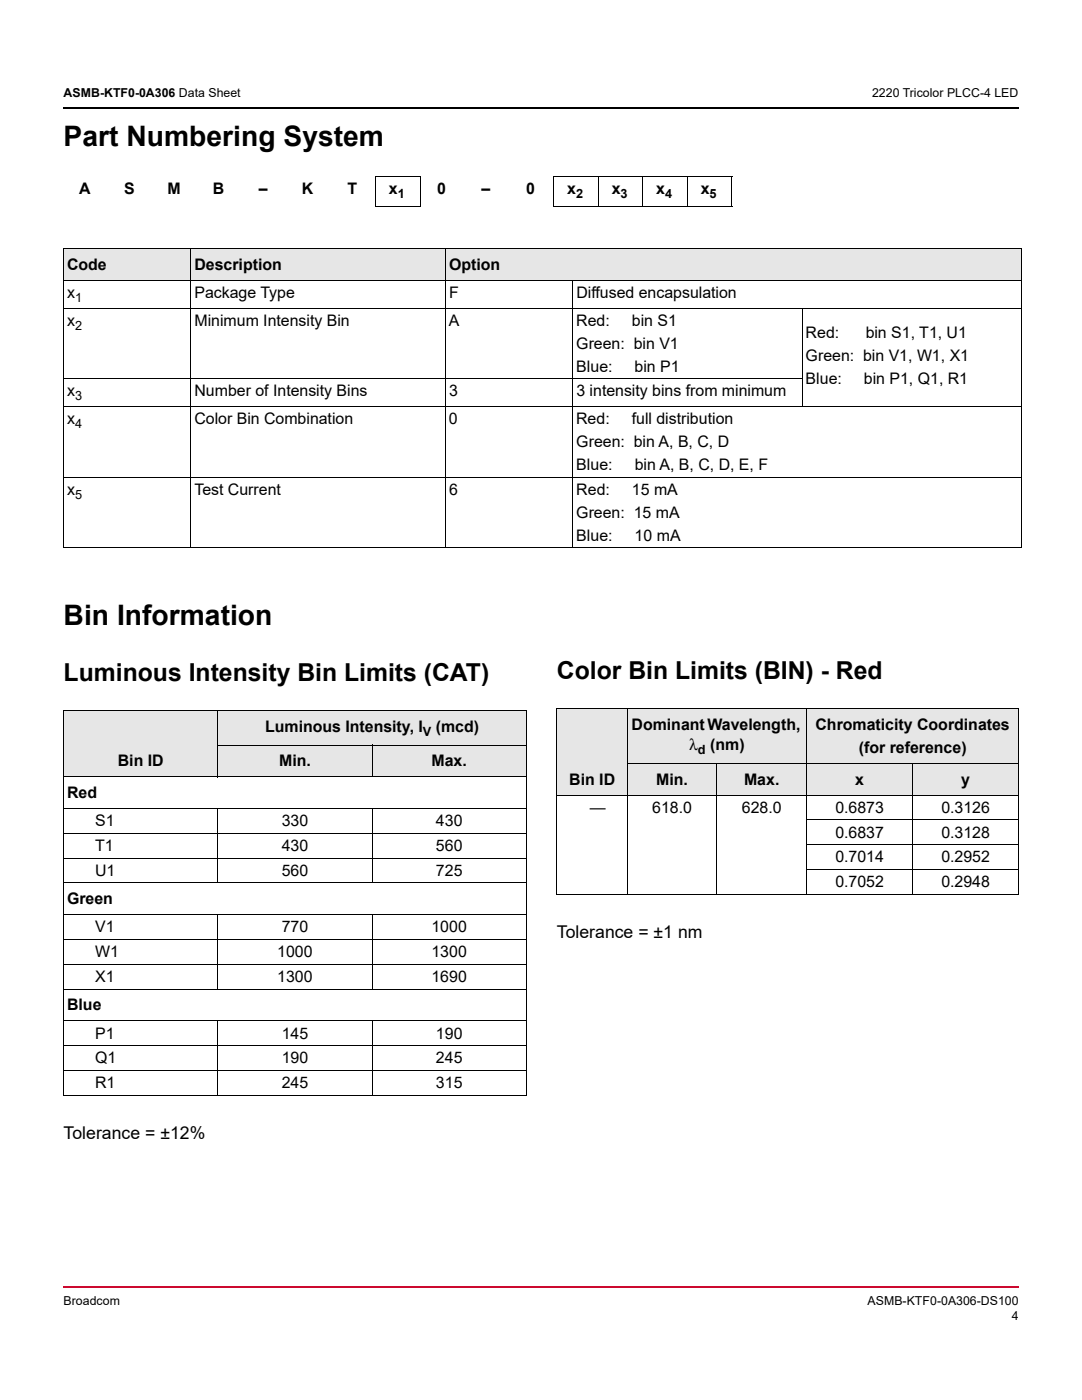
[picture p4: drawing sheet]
<svg xmlns="http://www.w3.org/2000/svg" width="216mm" height="279mm" viewBox="0 0 216 279" stroke-linecap="round" stroke-linejoin="round" font-family="sans-serif">
<defs><g id="words">
<g font-size="5.6">
<text x="12.7" y="29.2">Part Numbering System</text>
<text x="12.7" y="124.7">Bin Information</text>
</g>
<g font-size="4.9">
<text x="12.7" y="135.9">Luminous Intensity Bin Limits (CAT)</text>
<text x="111.1" y="135.5">Color Bin Limits (BIN) - Red</text>
</g>
<g font-size="3.5">
<text x="111.1" y="187.2">Tolerance = ±1 nm</text>
<text x="12.7" y="227.2">Tolerance = ±12%</text>
</g>
<g font-size="3.2">
<text x="15.8" y="38.8">A</text>
<text x="24.8" y="38.8">S</text>
<text x="33.4" y="38.8">M</text>
<text x="42.5" y="38.8">B</text>
<text x="51.6" y="38.8">–</text>
<text x="60.3" y="38.8">K</text>
<text x="69.3" y="38.8">T</text>
<text x="77.6" y="38.8">x</text>
<text x="87.2" y="38.8">0</text>
<text x="96.1" y="38.8">–</text>
<text x="105" y="38.8">0</text>
<text x="113.2" y="38.8">x</text>
<text x="122.1" y="38.8">x</text>
<text x="131" y="38.8">x</text>
<text x="139.8" y="38.8">x</text>
<text x="13.4" y="53.8">Code</text>
<text x="38.8" y="53.8">Description</text>
<text x="89.6" y="53.8">Option</text>
<text x="13.4" y="59.5">x</text>
<text x="38.8" y="59.5">Package Type</text>
<text x="89.6" y="59.5">F</text>
<text x="115" y="59.5">Diffused encapsulation</text>
<text x="13.4" y="65">x</text>
<text x="38.8" y="65">Minimum Intensity Bin</text>
<text x="89.6" y="65">A</text>
<text x="115" y="65">Red:</text>
<text x="126.1" y="65">bin S1</text>
<text x="115" y="69.6">Green: bin V1</text>
<text x="160.8" y="67.5">Red:</text>
<text x="172.7" y="67.5">bin S1, T1, U1</text>
<text x="115" y="74.2">Blue:</text>
<text x="126.6" y="74.2">bin P1</text>
<text x="160.8" y="72.1">Green: bin V1, W1, X1</text>
<text x="160.8" y="76.7">Blue:</text>
<text x="172.4" y="76.7">bin P1, Q1, R1</text>
<text x="13.4" y="79.1">x</text>
<text x="38.8" y="79.1">Number of Intensity Bins</text>
<text x="89.6" y="79.1">3</text>
<text x="115" y="79.1">3 intensity bins from minimum</text>
<text x="13.4" y="84.6">x</text>
<text x="38.8" y="84.6">Color Bin Combination</text>
<text x="89.6" y="84.6">0</text>
<text x="115" y="84.6">Red:</text>
<text x="115" y="89.2">Green: bin A, B, C, D</text>
<text x="126.1" y="84.6">full distribution</text>
<text x="115" y="93.8">Blue:</text>
<text x="126.7" y="93.8">bin A, B, C, D, E, F</text>
<text x="13.4" y="98.8">x</text>
<text x="38.8" y="98.8">Test Current</text>
<text x="89.6" y="98.8">6</text>
<text x="115" y="98.8">Red:</text>
<text x="126.1" y="98.8">15 mA</text>
<text x="115" y="103.3">Green: 15 mA</text>
<text x="115" y="107.9">Blue:</text>
<text x="126.6" y="107.9">10 mA</text>
<text x="52.9" y="146">Luminous Intensity, I</text>
<text x="86.9" y="146">(mcd)</text>
<text x="126" y="145.8">Dominant Wavelength,</text>
<text x="137.5" y="149.6">λ</text>
<text x="141.7" y="149.6">(nm)</text>
<text x="162.7" y="145.6">Chromaticity Coordinates</text>
<text x="23.5" y="152.9">Bin ID</text>
<text x="55.7" y="152.9">Min.</text>
<text x="86.1" y="152.9">Max.</text>
<text x="171.4" y="150.2">(for reference)</text>
<text x="13.4" y="159.3">Red</text>
<text x="113.6" y="156.6">Bin ID</text>
<text x="130.9" y="156.6">Min.</text>
<text x="148.5" y="156.6">Max.</text>
<text x="170.6" y="156.6">x</text>
<text x="191.8" y="156.6">y</text>
<text x="19" y="164.9">S1</text>
<text x="56.2" y="164.9">330</text>
<text x="87" y="164.9">430</text>
<text x="117.7" y="162.2">—</text>
<text x="130.2" y="162.2">618.0</text>
<text x="148" y="162.2">628.0</text>
<text x="166.7" y="167.2">0.6837</text>
<text x="166.7" y="162.2">0.6873</text>
<text x="187.9" y="167.2">0.3128</text>
<text x="187.9" y="162.2">0.3126</text>
<text x="19" y="169.9">T1</text>
<text x="56.2" y="169.9">430</text>
<text x="87" y="169.9">560</text>
<text x="166.7" y="172.1">0.7014</text>
<text x="187.9" y="172.1">0.2952</text>
<text x="19" y="174.8">U1</text>
<text x="56.2" y="174.8">560</text>
<text x="87" y="174.8">725</text>
<text x="166.7" y="177">0.7052</text>
<text x="187.9" y="177">0.2948</text>
<text x="13.4" y="180.4">Green</text>
<text x="19" y="186.1">V1</text>
<text x="19" y="191">W1</text>
<text x="55.3" y="191">1000</text>
<text x="56.2" y="186.1">770</text>
<text x="86.1" y="186.1">1000</text>
<text x="86.1" y="191">1300</text>
<text x="19" y="196">X1</text>
<text x="55.3" y="196">1300</text>
<text x="86.1" y="196">1690</text>
<text x="13.4" y="201.6">Blue</text>
<text x="19" y="207.3">P1</text>
<text x="56.2" y="207.3">145</text>
<text x="87" y="207.3">190</text>
<text x="19" y="212.2">Q1</text>
<text x="56.2" y="212.2">190</text>
<text x="87" y="212.2">245</text>
<text x="19" y="217.1">R1</text>
<text x="56.2" y="217.1">245</text>
<text x="87" y="217.1">315</text>
</g>
<g font-size="2.5">
<text x="12.7" y="19.4">ASMB-KTF0-0A306 Data Sheet</text>
<text x="174" y="19.4">2220 Tricolor PLCC-4 LED</text>
<text x="79.4" y="39.6">1</text>
<text x="114.9" y="39.6">2</text>
<text x="123.8" y="39.6">3</text>
<text x="132.7" y="39.6">4</text>
<text x="141.6" y="39.6">5</text>
<text x="15" y="60.3">1</text>
<text x="15" y="65.8">2</text>
<text x="15" y="79.9">3</text>
<text x="15" y="85.4">4</text>
<text x="15" y="99.5">5</text>
<text x="84.4" y="146.8">V</text>
<text x="139.3" y="150.4">d</text>
<text x="12.7" y="260.3">Broadcom</text>
<text x="173.1" y="260.3">ASMB-KTF0-0A306-DS100</text>
<text x="201.9" y="263.5">4</text>
</g>
</g></defs>
<path d="M12.5 256.7h.2v.3h-.2z" fill="#cc092f"/>
<path d="M12.7 256.9h190.7" fill="none" stroke="#cc092f" stroke-width=".36"/>
<path d="M12.5 21.4h.2v.4h-.2z" fill="#000"/>
<path d="M12.7 21.6h190.7" fill="none" stroke="#000" stroke-width=".36"/>
<g fill="#e6e6e6">
<path d="M12.7 49.6h25.4v6.4h-25.4z"/>
<path d="M38.1 49.6h50.8v6.4h-50.8z"/>
<path d="M88.9 49.6h114.9v6.4h-114.9z"/>
</g>
<g fill="none" stroke="#000" stroke-width=".2">
<path d="M74.8 35.3h9.1M74.9 35.4v5.7M83.8 35.4v5.7M110.4 35.3h35.7M110.5 35.4v5.7M119.4 35.2v6M128.3 35.2v6M137.2 35.2v6M146.1 35.4v5.7M12.7 49.6h191.2M12.7 56h191.2M12.7 49.7v59.6"/>
<path d="M38.1 49.6v59.8M74.8 41.1h9.1M88.9 49.6v59.8M110.4 41.1h35.7M114.3 55.9v53.5M203.8 49.7v59.6M12.7 61.5h191.2M12.7 75.6h147.4M160 61.4v19.8M12.7 81.1h191.2M12.7 95.2h191.2M12.7 109.3h191.2"/>
</g>
<g fill="#e6e6e6">
<path d="M12.7 141.8h30.8v13.2h-30.8z"/>
<path d="M43.5 141.8h61.5v6.9h-61.5z"/>
<path d="M43.5 148.7h30.8v6.3h-30.8z"/>
<path d="M74.3 148.7h30.7v6.3h-30.7z"/>
</g>
<g fill="none" stroke="#000" stroke-width=".2">
<path d="M12.7 141.8h92.4M12.7 155h92.4M12.7 141.8v76.7M43.4 148.7h61.7M43.5 141.7v13.4M74.3 148.7v6.4M105 141.8v76.7M12.7 161.4h92.4M12.7 166.3h92.4M12.7 171.3h92.4M12.7 176.2h92.4M43.5 161.4v14.9"/>
<path d="M74.3 161.4v14.9M12.7 182.6h92.4M12.7 187.5h92.4M12.7 192.4h92.4M12.7 197.4h92.4M43.5 182.5v14.9M74.3 182.5v14.9M12.7 203.7h92.4M12.7 208.7h92.4M12.7 213.6h92.4M12.7 218.5h92.4M43.5 203.7v14.9"/>
<path d="M74.3 203.7v14.9"/>
</g>
<g fill="#e6e6e6">
<path d="M111.1 141.4h14.1v17.3h-14.1z"/>
<path d="M125.2 141.4h35.8v10.9h-35.8z"/>
<path d="M161 141.4h42.3v10.9h-42.3z"/>
<path d="M125.2 152.3h17.9v6.4h-17.9z"/>
<path d="M143.1 152.3h17.9v6.4h-17.9z"/>
<path d="M161 152.3h21.1v6.4h-21.1z"/>
<path d="M182.1 152.3h21.2v6.4h-21.2z"/>
</g>
<g fill="none" stroke="#000" stroke-width=".2">
<path d="M111.1 141.4h92.2M111.1 158.7h92.2M111.1 141.5v36.9M125.1 152.3h78.2M125.2 141.4v37.1M143.1 152.3v26.2M161 141.4v37.1M182.1 152.3v26.2M203.3 141.5v36.9M111.1 178.5h92.2M160.9 163.6h42.4M160.9 168.6h42.4"/>
<path d="M160.9 173.5h42.4"/>
</g>
<use href="#words"/>
</svg>
